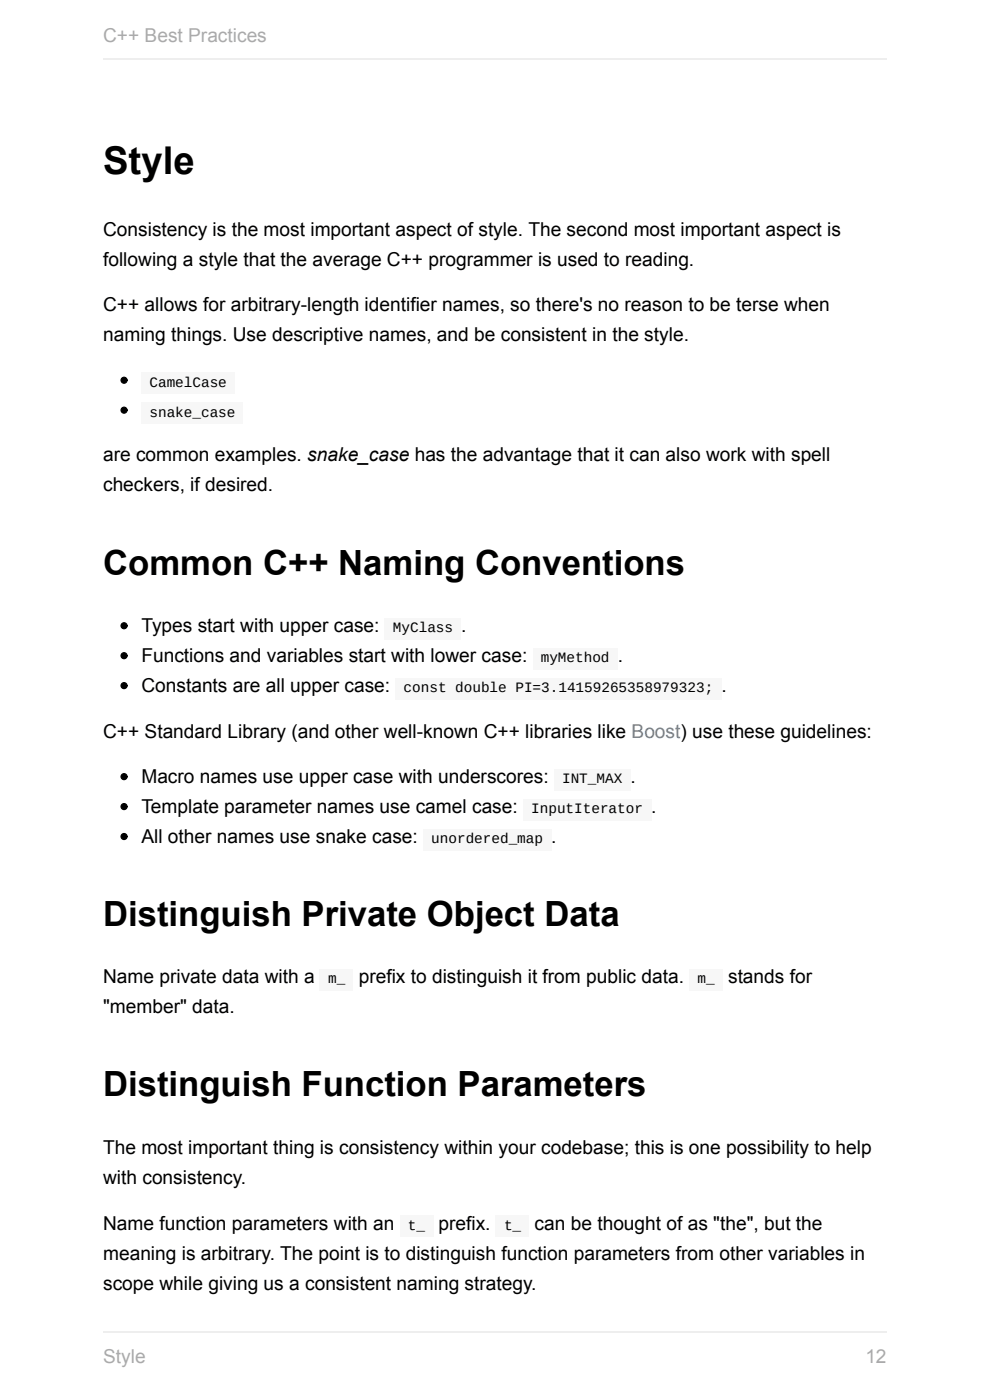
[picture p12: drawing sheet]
<svg xmlns="http://www.w3.org/2000/svg" width="210mm" height="297mm" viewBox="0 0 210 297" stroke-linecap="round" stroke-linejoin="round" font-family="sans-serif">
<defs><g id="words">
<text font-size="8.1" x="21.9" y="36.8">Style</text>
<g font-size="7.4">
<text x="21.9" y="122">Common C++ Naming Conventions</text>
<text x="21.9" y="196.4">Distinguish Private Object Data</text>
<text x="21.9" y="232.5">Distinguish Function Parameters</text>
</g>
<g font-size="4.1" fill="#aaa">
<text x="21.9" y="8.9">C++ Best Practices</text>
<text x="21.9" y="289.1">Style</text>
<text x="183.6" y="289.1">12</text>
</g>
<g font-size="4.1">
<text x="21.9" y="50.1">Consistency is the most important aspect of style. The second most important aspect is</text>
<text x="21.9" y="56.4">following a style that the average C++ programmer is used to reading.</text>
<text x="21.9" y="66.1">C++ allows for arbitrary-length identifier names, so there's no reason to be terse when</text>
<text x="21.9" y="72.4">naming things. Use descriptive names, and be consistent in the style.</text>
<text x="21.9" y="97.8">are common examples. snake_case has the advantage that it can also work with spell</text>
<text x="21.9" y="104.2">checkers, if desired.</text>
<text x="30" y="134.1">Types start with upper case:</text>
<text x="97.9" y="134.1">.</text>
<text x="30" y="140.5">Functions and variables start with lower case:</text>
<text x="131" y="140.5">.</text>
<text x="30" y="146.8">Constants are all upper case:</text>
<text x="153" y="146.8">.</text>
<text x="21.9" y="156.5">C++ Standard Library (and other well-known C++ libraries like Boost) use these guidelines:</text>
<text x="30" y="166.2">Macro names use upper case with underscores:</text>
<text x="133.7" y="166.2">.</text>
<text x="30" y="172.5">Template parameter names use camel case:</text>
<text x="138.1" y="172.5">.</text>
<text x="30" y="178.9">All other names use snake case:</text>
<text x="116.9" y="178.9">.</text>
<text x="21.9" y="208.6">Name private data with a</text>
<text x="76.1" y="208.6">prefix to distinguish it from public data.</text>
<text x="154.4" y="208.6">stands for</text>
<text x="21.9" y="214.9">&quot;member&quot; data.</text>
<text x="21.9" y="244.9">The most important thing is consistency within your codebase; this is one possibility to help</text>
<text x="21.9" y="251.3">with consistency.</text>
<text x="21.9" y="260.9">Name function parameters with an</text>
<text x="93" y="260.9">prefix.</text>
<text x="113.4" y="260.9">can be thought of as &quot;the&quot;, but the</text>
<text x="21.9" y="267.3">meaning is arbitrary. The point is to distinguish function parameters from other variables in</text>
<text x="21.9" y="273.6">scope while giving us a consistent naming strategy.</text>
</g>
<g font-size="3">
<text x="31.7" y="82.1">CamelCase</text>
<text x="31.7" y="88.4">snake_case</text>
<text x="83.4" y="134.1">MyClass</text>
<text x="114.7" y="140.5">myMethod</text>
<text x="85.6" y="146.8">const double PI=3.14159265358979323;</text>
<text x="119.2" y="166.2">INT_MAX</text>
<text x="112.7" y="172.5">InputIterator</text>
<text x="91.5" y="178.9">unordered_map</text>
<text x="69.6" y="208.6">m_</text>
<text x="148" y="208.6">m_</text>
<text x="86.5" y="260.9">t_</text>
<text x="106.9" y="260.9">t_</text>
</g>
</g></defs>
<circle cx="26.3" cy="80.7" r=".63" fill="#000" stroke="#000" stroke-width=".25"/>
<path d="M30 79h19.8v4.6h-19.8z" fill="#f7f7f7"/>
<circle cx="26.3" cy="87" r=".63" fill="#000" stroke="#000" stroke-width=".25"/>
<path d="M30 85.4h21.6v4.5h-21.6z" fill="#f7f7f7"/>
<circle cx="26.3" cy="132.7" r=".63" fill="#000" stroke="#000" stroke-width=".25"/>
<path d="M81.5 131.1h16.3v4.6h-16.3z" fill="#f7f7f7"/>
<circle cx="26.3" cy="139.1" r=".63" fill="#000" stroke="#000" stroke-width=".25"/>
<path d="M113 137.4h18v4.6h-18z" fill="#f7f7f7"/>
<circle cx="26.3" cy="145.5" r=".63" fill="#000" stroke="#000" stroke-width=".25"/>
<path d="M83.8 143.8h69.3v4.6h-69.3z" fill="#f7f7f7"/>
<circle cx="26.3" cy="164.8" r=".63" fill="#000" stroke="#000" stroke-width=".25"/>
<path d="M117.6 163.1h16.2v4.6h-16.2z" fill="#f7f7f7"/>
<circle cx="26.3" cy="171.1" r=".63" fill="#000" stroke="#000" stroke-width=".25"/>
<path d="M111 169.5h27.1v4.5h-27.1z" fill="#f7f7f7"/>
<circle cx="26.3" cy="177.5" r=".63" fill="#000" stroke="#000" stroke-width=".25"/>
<g fill="#f7f7f7">
<path d="M89.9 175.8h27.2v4.6h-27.2z"/>
<path d="M67.8 205.5h7.1v4.6h-7.1z"/>
<path d="M146.2 205.5h7.2v4.6h-7.2z"/>
<path d="M84.8 257.9h7.1v4.5h-7.1z"/>
<path d="M105.1 257.9h7.1v4.5h-7.1z"/>
</g>
<path d="M21.9 12.6h166.2M21.9 282.6h166.2" fill="none" stroke="#eee" stroke-width=".25"/>
<use href="#words"/>
</svg>
